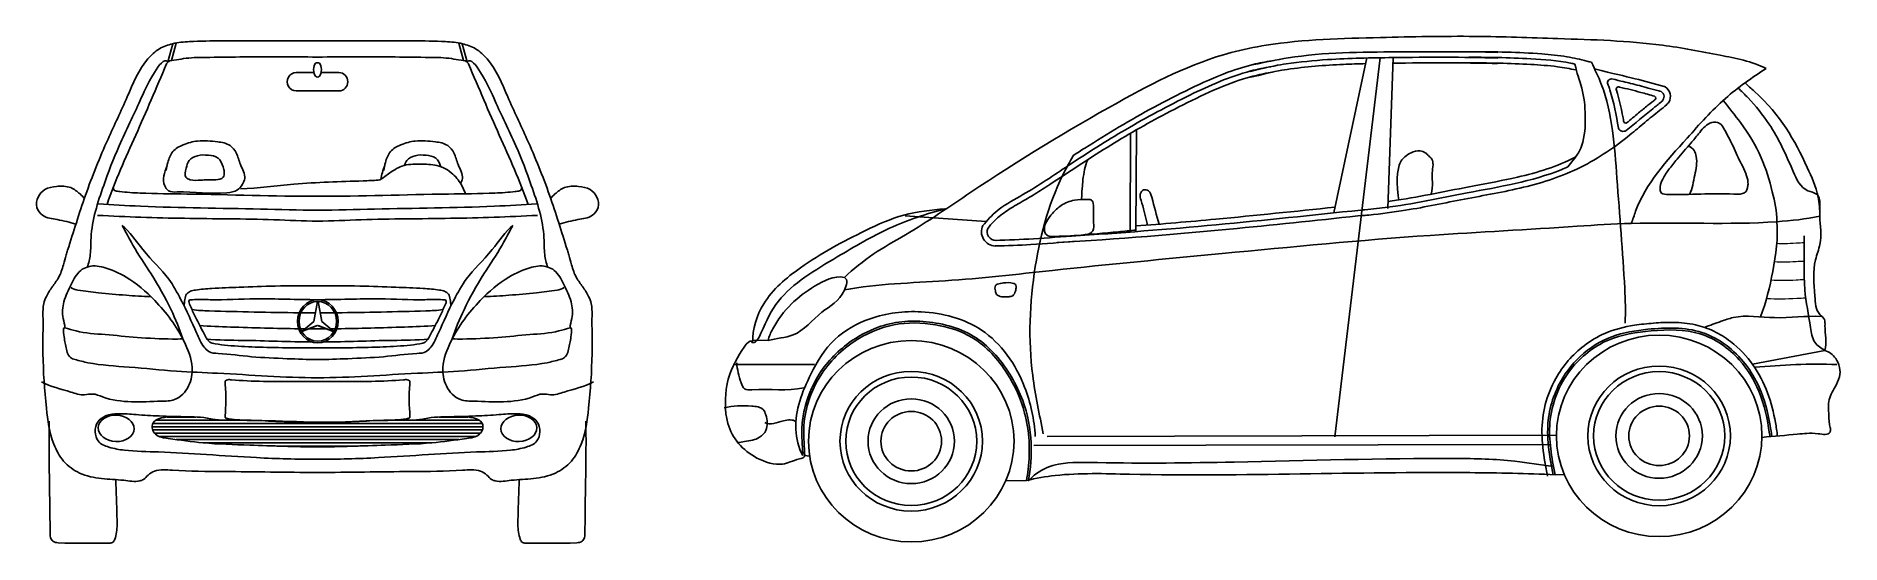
# Model space of a CAD drawing. Header units: millimetres. Extents: x 288.11 to 293.88, y 100.04 to 101.66.
import ezdxf

# ---------------------------------------------------------------- set-up
doc = ezdxf.new("R2010")
doc.units = ezdxf.units.MM

msp = doc.modelspace()

# ---------------------------------------------------------------- hatches: boundary and pattern name
at = {"linetype": 'Continuous'}
h = msp.add_hatch(dxfattribs=at)
h.set_pattern_fill('LINE', color=256, scale=0.003, style=0)
h.set_pattern_definition([(0, (-8.606586, -16.45647), (0, 0.010287), [])])
edge = h.paths.add_edge_path()
edge.add_spline(control_points=[(288.5405, 100.4472), (288.5303, 100.4439), (288.5031, 100.4434), (288.4828, 100.4264), (288.483, 100.4043), (288.4983, 100.3813), (288.5599, 100.3733), (288.6572, 100.3592), (288.8182, 100.3554), (288.9395, 100.3497), (289.0117, 100.3497)], knot_values=[0.020958, 0.020958, 0.020958, 0.020958, 0.051253, 0.077237, 0.090704, 0.108555, 0.150235, 0.259568, 0.40501, 0.616434, 0.616434, 0.616434, 0.616434], degree=3, periodic=0)
edge.add_spline(control_points=[(289.0117, 100.3497), (289.0839, 100.3497), (289.2052, 100.3554), (289.3662, 100.3592), (289.4634, 100.3733), (289.5251, 100.3813), (289.5404, 100.4043), (289.5406, 100.4264), (289.5203, 100.4434), (289.4931, 100.4439), (289.4829, 100.4472)], knot_values=[0.020958, 0.020958, 0.020958, 0.020958, 0.232382, 0.377824, 0.487157, 0.528837, 0.546688, 0.560155, 0.586139, 0.616434, 0.616434, 0.616434, 0.616434], degree=3, periodic=0)
edge.add_spline(control_points=[(289.4829, 100.4472), (289.4635, 100.4466), (289.4156, 100.4453), (289.3699, 100.4448), (289.3307, 100.4349), (289.1899, 100.4335)], knot_values=[0.19773, 0.19773, 0.19773, 0.19773, 0.253849, 0.337387, 0.349808, 0.349808, 0.349808, 0.349808], degree=3, periodic=0)
edge.add_spline(control_points=[(289.1899, 100.4335), (289.1305, 100.4306), (289.0117, 100.4249), (288.8929, 100.4335), (288.8334, 100.4335)], knot_values=[0, 0, 0, 0, 0.173961, 0.347923, 0.347923, 0.347923, 0.347923], degree=3, periodic=0)
edge.add_spline(control_points=[(288.8334, 100.4335), (288.6927, 100.4349), (288.6535, 100.4448), (288.6078, 100.4453), (288.5599, 100.4466), (288.5405, 100.4472)], knot_values=[0.19773, 0.19773, 0.19773, 0.19773, 0.210152, 0.29369, 0.349808, 0.349808, 0.349808, 0.349808], degree=3, periodic=0)

# ---------------------------------------------------------------- linework, layer by layer
for p, q in [((288.5334, 101.5788), (288.5492, 101.6371)), ((288.5453, 101.5833), (288.5605, 101.6394)), ((289.4781, 101.5833), (289.4629, 101.6394)), ((289.49, 101.5788), (289.4742, 101.6371)), ((292.3635, 101.5916), (292.2579, 101.0969)), ((292.4061, 101.5924), (292.2608, 100.3814)), ((292.4473, 101.5929), (292.4301, 101.1111)), ((288.9432, 101.5452), (289.0001, 101.5452)), ((289.0802, 101.5452), (289.0233, 101.5452)), ((288.9432, 101.4862), (289.0117, 101.4862)), ((289.0802, 101.4862), (289.0117, 101.4862)), ((291.6088, 101.3513), (291.6071, 101.0357)), ((291.6272, 101.3619), (291.6254, 101.0371)), ((290.8884, 101.0878), (291.1478, 101.0695)), ((292.1725, 101.0902), (292.1725, 101.0902)), ((289.0117, 100.8137), (288.9996, 100.7506)), ((289.0133, 100.8137), (289.0254, 100.7506)), ((288.9598, 100.7182), (289.0101, 100.7371)), ((288.9996, 100.7506), (288.9613, 100.7182)), ((288.9613, 100.7182), (289.0117, 100.7371)), ((289.062, 100.7182), (289.0117, 100.7371)), ((289.0636, 100.7182), (289.0133, 100.7371)), ((289.0254, 100.7506), (289.0636, 100.7182)), ((290.4513, 100.6895), (290.4015, 100.6905)), ((293.8265, 100.6578), (293.595, 100.6139)), ((290.5987, 100.6124), (290.3392, 100.6124)), ((291.3424, 100.3829), (292.9686, 100.387)), ((290.5677, 100.3224), (290.5834, 100.3204)), ((291.3001, 100.3539), (292.949, 100.3577)), ((292.9642, 100.2609), (292.9938, 100.2614)), ((291.2758, 100.2423), (291.2098, 100.2412))]:
    msp.add_line(p, q)
at = {"extrusion": (0, 0, -1)}
for centre, major_axis, ratio, start_param, end_param in [((289.0104, 101.5537), (-0.0005, 0.0231), 0.48173, 3.062511, 6.444106), ((288.3686, 100.4089), (-0.0575, 0.0022), 0.732383, 3.13629522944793, 9.419480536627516)]:
    msp.add_ellipse(centre, major_axis=major_axis, ratio=ratio, start_param=start_param, end_param=end_param, dxfattribs=at)
for centre, major_axis, ratio, start_param, end_param in [((289.013, 101.5537), (0.0005, 0.0231), 0.48173, 3.062511, 6.444106), ((288.9432, 101.5157), (0, 0.0295), 0.949074, 0, 3.141593), ((289.0802, 101.5157), (0, 0.0295), 0.949074, 3.141593, 6.283185), ((293.1453, 101.512), (-0.0133, 0), 0.98, -1.5374, 0.615969), ((293.1672, 101.492), (0.00748, 0), 0.98, 1.142913, 3.676631), ((293.2787, 101.4633), (-0.00748, 0), 0.98, 1.903165, 4.189119), ((293.2928, 101.4681), (-0.0197, 0), 0.98, 2.314211, 4.14655), ((293.2929, 101.4682), (0.0397, 0), 0.98, -0.493301, 0.95349), ((293.1826, 101.3745), (-0.0176, 0), 0.98, 0.420395, 2.130156), ((293.1902, 101.391), (-0.00748, 0), 0.98, -0.220606, 2.648993), ((291.1785, 101.0364), (-0.0462, 0), 0.98, -0.454485, 1.53805), ((291.1783, 101.0365), (0.0278, 0), 0.98, 2.731653, 4.735575), ((289.0125, 100.7506), (0, 0.0685), 0.949074, 4.712389, 10.995574), ((289.0125, 100.7506), (0, 0.0631), 0.949074, -1.570796, 4.712389), ((293.2968, 100.3849), (-0.3282, 0), 0.98, 3.141593, 9.424778), ((290.9081, 100.3677), (-0.3282, 0), 0.98, 3.141593, 9.424778), ((293.2968, 100.3849), (-0.1381, 0), 0.98, 3.141593, 9.424778), ((293.2968, 100.3849), (-0.0969, 0), 0.98, 3.141593, 9.424778), ((289.6548, 100.4089), (0.0575, 0.0022), 0.732383, 3.13629522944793, 9.419480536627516), ((290.9081, 100.3677), (-0.0969, 0), 0.98, 3.141593, 9.424778)]:
    msp.add_ellipse(centre, major_axis=major_axis, ratio=ratio, start_param=start_param, end_param=end_param)
for centre, major_axis in [((290.9081, 100.3677), (0.2276, 0)), ((290.9081, 100.3677), (0.2093, 0)), ((293.2968, 100.3849), (0.2276, 0)), ((293.2968, 100.3849), (0.2093, 0)), ((290.9081, 100.3677), (0.1381, 0))]:
    msp.add_ellipse(centre, major_axis=major_axis, ratio=0.98)
for points, knots in [([(289.0117, 101.646), (288.9098, 101.646), (288.7737, 101.6466), (288.6191, 101.6458), (288.5517, 101.6399), (288.5043, 101.6229), (288.4464, 101.5699), (288.4039, 101.463), (288.3351, 101.32), (288.2688, 101.1571), (288.2308, 101.0313), (288.207, 100.9575), (288.1995, 100.9275), (288.1878, 100.8913), (288.1641, 100.861), (288.1468, 100.8343), (288.1344, 100.8038), (288.1356, 100.7413), (288.133, 100.6306), (288.1421, 100.4926), (288.1584, 100.3739), (288.1978, 100.3004), (288.2532, 100.26), (288.3218, 100.2466), (288.3863, 100.2455), (288.4315, 100.2366), (288.459, 100.2455), (288.4706, 100.2616), (288.5009, 100.2792), (288.5853, 100.2711), (288.7563, 100.2716), (288.912, 100.2682), (289.0117, 100.2682)], [0, 0, 0, 0, 0.298131, 0.398536, 0.452313, 0.495555, 0.542572, 0.671726, 0.810019, 0.990753, 1.162154, 1.176923, 1.207248, 1.248531, 1.28151, 1.315325, 1.338386, 1.372214, 1.486341, 1.647656, 1.756395, 1.815566, 1.876643, 1.946802, 2.016064, 2.066728, 2.078132, 2.097685, 2.120711, 2.176435, 2.33684, 2.628743, 2.628743, 2.628743, 2.628743]), ([(289.0117, 101.646), (289.1136, 101.646), (289.2497, 101.6466), (289.4043, 101.6458), (289.4717, 101.6399), (289.5191, 101.6229), (289.577, 101.5699), (289.6195, 101.463), (289.6883, 101.32), (289.7546, 101.1571), (289.7926, 101.0313), (289.8164, 100.9575), (289.8239, 100.9275), (289.8356, 100.8913), (289.8592, 100.861), (289.8766, 100.8343), (289.889, 100.8038), (289.8878, 100.7413), (289.8904, 100.6306), (289.8813, 100.4926), (289.865, 100.3739), (289.8256, 100.3004), (289.7702, 100.26), (289.7016, 100.2466), (289.6371, 100.2455), (289.5919, 100.2366), (289.5644, 100.2455), (289.5528, 100.2616), (289.5225, 100.2792), (289.4381, 100.2711), (289.267, 100.2716), (289.1114, 100.2682), (289.0117, 100.2682)], [0, 0, 0, 0, 0.298131, 0.398536, 0.452313, 0.495555, 0.542572, 0.671726, 0.810019, 0.990753, 1.162154, 1.176923, 1.207248, 1.248531, 1.28151, 1.315325, 1.338386, 1.372214, 1.486341, 1.647656, 1.756395, 1.815566, 1.876643, 1.946802, 2.016064, 2.066728, 2.078132, 2.097685, 2.120711, 2.176435, 2.33684, 2.628743, 2.628743, 2.628743, 2.628743]), ([(290.6948, 100.8908), (290.7233, 100.9179), (290.7852, 100.9684), (290.9285, 101.0464), (291.1806, 101.2213), (291.5186, 101.4285), (291.8369, 101.5924), (292.1237, 101.6504), (292.3858, 101.6566), (292.6965, 101.6634), (292.9967, 101.6522), (293.2598, 101.6452), (293.4797, 101.6028), (293.5929, 101.5808), (293.6384, 101.558)], [0, 0, 0, 0, 0.119131, 0.239757, 0.490836, 1.044473, 1.440031, 1.55491, 1.920169, 2.223245, 2.48758, 2.822001, 3.008836, 3.16219, 3.16219, 3.16219, 3.16219]), ([(288.5335, 101.5786), (288.5224, 101.5929), (288.471, 101.5183), (288.4424, 101.4451), (288.3776, 101.3165), (288.3241, 101.175), (288.2857, 101.0572), (288.2883, 100.9675), (288.281, 100.9363), (288.2761, 100.9232)], [0, 0, 0, 0, 0.0514328, 0.1478606, 0.2949049, 0.4217769, 0.5819123, 0.6306351, 0.6697887, 0.6697887, 0.6697887, 0.6697887]), ([(289.0117, 101.5947), (288.929, 101.5947), (288.8091, 101.5958), (288.6676, 101.5934), (288.5952, 101.5928), (288.5567, 101.5843), (288.5337, 101.5822), (288.4967, 101.4966), (288.4343, 101.3476), (288.3646, 101.1999), (288.3394, 101.1242)], [0, 0, 0, 0, 0.2421333, 0.3490736, 0.4180781, 0.4481582, 0.4711032, 0.4737579, 0.7059202, 0.9287718, 0.9287718, 0.9287718, 0.9287718]), ([(289.0117, 101.5947), (289.0944, 101.5947), (289.2143, 101.5958), (289.3558, 101.5934), (289.4282, 101.5928), (289.4666, 101.5843), (289.4897, 101.5822), (289.5267, 101.4966), (289.5891, 101.3476), (289.6588, 101.1999), (289.684, 101.1242)], [0, 0, 0, 0, 0.2421333, 0.3490736, 0.4180781, 0.4481582, 0.4711032, 0.4737579, 0.7059202, 0.9287718, 0.9287718, 0.9287718, 0.9287718]), ([(289.4899, 101.5786), (289.501, 101.5929), (289.5524, 101.5183), (289.581, 101.4451), (289.6458, 101.3165), (289.6992, 101.175), (289.7376, 101.0572), (289.7351, 100.9675), (289.7424, 100.9363), (289.7473, 100.9232)], [0, 0, 0, 0, 0.0514328, 0.1478606, 0.2949049, 0.4217769, 0.5819123, 0.6306351, 0.6697887, 0.6697887, 0.6697887, 0.6697887]), ([(291.4257, 101.28), (291.438, 101.2881), (291.4503, 101.296), (291.4986, 101.327), (291.535, 101.3495), (291.6454, 101.415), (291.7208, 101.4555), (291.8377, 101.5122), (291.8779, 101.5305), (291.9481, 101.5563), (291.9774, 101.5654), (292.0272, 101.577), (292.0473, 101.5807), (292.0675, 101.5837)], [6.651609, 6.651609, 6.651609, 6.651609, 7.373477, 7.373477, 9.479841, 9.479841, 13.692567, 13.692567, 15.829345, 15.829345, 17.302195, 17.302195, 18.281355, 18.281355, 18.281355, 18.281355]), ([(291.9909, 101.5486), (292.0614, 101.5658), (292.0832, 101.5695), (292.1491, 101.5791), (292.1934, 101.5834), (292.3071, 101.5909), (292.3768, 101.5921), (292.5585, 101.5942), (292.6701, 101.5948), (292.7814, 101.5915)], [0, 0, 0, 0, 1.107013, 1.107013, 3.32104, 3.32104, 6.759043, 6.759043, 12.26144, 12.26144, 12.26144, 12.26144]), ([(291.9917, 101.5299), (292.065, 101.5482), (292.0867, 101.5519), (292.1678, 101.5636), (292.2279, 101.5684), (292.3122, 101.5722), (292.3359, 101.573), (292.3597, 101.5736)], [0, 0, 0, 0, 1.120144, 1.120144, 4.144161, 4.144161, 5.322462, 5.322462, 5.322462, 5.322462]), ([(292.0019, 101.5703), (292.0384, 101.5779), (292.1892, 101.6104), (292.4521, 101.6104), (292.6752, 101.6126), (292.782, 101.6094)], [0, 0, 0, 0, 0.1118983, 0.4624155, 0.7828087, 0.7828087, 0.7828087, 0.7828087]), ([(292.4467, 101.575), (292.4528, 101.5751), (292.4589, 101.5751), (292.5241, 101.5758), (292.5831, 101.5762), (292.6884, 101.5756), (292.7347, 101.575), (292.7809, 101.5736)], [6.755386, 6.755386, 6.755386, 6.755386, 7.056185, 7.056185, 9.968209, 9.968209, 12.26144, 12.26144, 12.26144, 12.26144]), ([(292.668, 101.6114), (292.6762, 101.6115), (292.6845, 101.6116), (292.732, 101.6118), (292.7713, 101.6113), (292.8476, 101.609), (292.8845, 101.6074), (292.9486, 101.6027), (292.9756, 101.5999), (293.024, 101.5918), (293.0453, 101.5869), (293.0708, 101.5804), (293.0756, 101.5792), (293.0803, 101.578)], [28.099253, 28.099253, 28.099253, 28.099253, 28.501755, 28.501755, 30.425039, 30.425039, 32.232632, 32.232632, 33.536355, 33.536355, 34.582261, 34.582261, 34.822256, 34.822256, 34.822256, 34.822256]), ([(292.6756, 101.5936), (292.7461, 101.5942), (292.8591, 101.5921), (292.9771, 101.5828), (293.0233, 101.5733), (293.028, 101.5723)], [29.068197, 29.068197, 29.068197, 29.068197, 32.534609, 34.629474, 34.863585, 34.863585, 34.863585, 34.863585]), ([(292.6756, 101.5756), (292.7126, 101.576), (292.7495, 101.5758), (292.82, 101.5742), (292.8535, 101.5729), (292.9158, 101.5694), (292.9442, 101.5673), (292.992, 101.5611), (293.0114, 101.5577), (293.0314, 101.5531), (293.0319, 101.553), (293.0324, 101.5529)], [28.217632, 28.217632, 28.217632, 28.217632, 30.044339, 30.044339, 31.703467, 31.703467, 33.12476, 33.12476, 34.135144, 34.135144, 34.16036, 34.16036, 34.16036, 34.16036]), ([(293.028, 101.5723), (293.0344, 101.5402), (293.0536, 101.4954), (293.0628, 101.4165), (293.0605, 101.3443), (293.0442, 101.2958), (293.0305, 101.2753), (293.0055, 101.2437)], [0.115997, 0.115997, 0.115997, 0.115997, 1.006469, 2.496721, 4.102121, 4.543577, 5.089283, 5.089283, 5.089283, 5.089283]), ([(293.0803, 101.578), (293.0917, 101.5549), (293.1471, 101.4394), (293.1615, 101.1892), (293.1842, 100.9366), (293.1902, 100.7819), (293.188, 100.7453)], [0.003956, 0.003956, 0.003956, 0.003956, 0.0822629, 0.3928499, 0.7529549, 0.8652336, 0.8652336, 0.8652336, 0.8652336]), ([(291.137, 101.0563), (291.1386, 101.0584), (291.1539, 101.0775), (291.1926, 101.1162), (291.2909, 101.1675), (291.4217, 101.2573), (291.5967, 101.3683), (291.7892, 101.4715), (291.9451, 101.5414), (292.0348, 101.5602), (292.0562, 101.5638)], [1.454341, 1.454341, 1.454341, 1.454341, 1.583676, 2.671543, 4.147363, 7.021095, 10.53676, 14.387268, 17.832138, 18.89709, 18.89709, 18.89709, 18.89709]), ([(291.1525, 101.0468), (291.1592, 101.0555), (291.1644, 101.0618), (291.1818, 101.0802), (291.1952, 101.0912), (291.2242, 101.1112), (291.2399, 101.1202), (291.2718, 101.1385), (291.288, 101.1479), (291.3194, 101.1672), (291.3349, 101.1771), (291.381, 101.2071), (291.4112, 101.2275), (291.4721, 101.2673), (291.5027, 101.2869), (291.5953, 101.3443), (291.658, 101.3804), (291.7584, 101.4333), (291.795, 101.4518), (291.8689, 101.4868), (291.9062, 101.5031), (291.9732, 101.5267), (292.0026, 101.535), (292.0426, 101.5432), (292.0525, 101.545), (292.0624, 101.5466)], [0.670087, 0.670087, 0.670087, 0.670087, 1.117002, 1.117002, 2.036133, 2.036133, 2.955263, 2.955263, 3.857856, 3.857856, 4.76045, 4.76045, 6.565636, 6.565636, 8.370823, 8.370823, 11.981196, 11.981196, 14.010678, 14.010678, 16.04016, 16.04016, 17.595319, 17.595319, 18.102343, 18.102343, 18.102343, 18.102343]), ([(293.0907, 101.5567), (293.1508, 101.5415), (293.2175, 101.5275), (293.2817, 101.5083), (293.3149, 101.5001), (293.3158, 101.4999)], [36.3563, 36.3563, 36.3563, 36.3563, 38.108044, 39.690555, 39.735886, 39.735886, 39.735886, 39.735886]), ([(293.1448, 101.525), (293.1763, 101.5175), (293.191, 101.5141), (293.2244, 101.5059), (293.2429, 101.5008), (293.273, 101.4925), (293.2841, 101.4895), (293.2974, 101.486), (293.2993, 101.4855), (293.3034, 101.4844)], [36.340066, 36.340066, 36.340066, 36.340066, 37.089207, 37.089207, 38.06723, 38.06723, 38.631975, 38.631975, 38.722148, 38.722148, 38.722148, 38.722148]), ([(293.6384, 101.558), (293.5934, 101.5285), (293.4995, 101.4639), (293.363, 101.3084), (293.2443, 101.1804), (293.213, 101.076), (293.2073, 101.0634)], [0, 0, 0, 0, 0.1623224, 0.3408762, 0.6298923, 0.6720827, 0.6720827, 0.6720827, 0.6720827]), ([(293.1344, 101.5045), (293.1361, 101.4998), (293.1377, 101.4951), (293.1522, 101.4501), (293.1606, 101.4089), (293.1666, 101.3675)], [1.389297, 1.389297, 1.389297, 1.389297, 1.630469, 1.630469, 3.687151, 3.687151, 3.687151, 3.687151]), ([(293.1703, 101.4987), (293.1933, 101.4933), (293.2156, 101.4878), (293.2525, 101.4778), (293.2673, 101.4737), (293.2825, 101.4696)], [36.570131, 36.570131, 36.570131, 36.570131, 37.750079, 37.750079, 38.49828, 38.49828, 38.49828, 38.49828]), ([(293.2852, 101.4597), (293.2777, 101.4534), (293.2694, 101.4472), (293.2509, 101.4326), (293.2409, 101.4244), (293.2181, 101.4054), (293.2053, 101.3946), (293.1926, 101.384)], [40.107976, 40.107976, 40.107976, 40.107976, 40.622102, 40.622102, 41.257435, 41.257435, 42.08511, 42.08511, 42.08511, 42.08511]), ([(293.6727, 101.0705), (293.6727, 101.102), (293.6579, 101.1709), (293.6257, 101.2796), (293.5666, 101.3759), (293.5196, 101.4324), (293.5015, 101.4563)], [0, 0, 0, 0, 0.0965938, 0.2133158, 0.3454664, 0.4366045, 0.4366045, 0.4366045, 0.4366045]), ([(293.8098, 101.0864), (293.8088, 101.1102), (293.8194, 101.1579), (293.7514, 101.1682), (293.711, 101.2623), (293.6646, 101.3654), (293.5958, 101.4501), (293.5598, 101.4854), (293.5492, 101.4957)], [0, 0, 0, 0, 1.195453, 1.673346, 2.962423, 5.804741, 7.5733, 8.309348, 8.309348, 8.309348, 8.309348]), ([(293.8098, 101.0864), (293.8098, 101.107), (293.8064, 101.1612), (293.743, 101.3045), (293.6823, 101.4152), (293.5806, 101.5031), (293.5712, 101.5121)], [0, 0, 0, 0, 1.038226, 2.702447, 7.638922, 8.189551, 8.189551, 8.189551, 8.189551]), ([(293.3278, 101.4498), (293.3256, 101.4475), (293.3234, 101.4452), (293.3135, 101.4359), (293.3056, 101.4296), (293.2897, 101.4171), (293.2819, 101.4111), (293.2662, 101.3984), (293.2585, 101.392), (293.2351, 101.3725), (293.2195, 101.3592), (293.1796, 101.3267), (293.1545, 101.3077), (293.1021, 101.2731), (293.0748, 101.2573), (293.0175, 101.2286), (292.9874, 101.216), (292.9262, 101.1949), (292.8951, 101.1862), (292.8011, 101.1636), (292.7376, 101.153), (292.6126, 101.1288), (292.5502, 101.1157), (292.4482, 101.099), (292.409, 101.0939), (292.3616, 101.0894), (292.3536, 101.0887), (292.3456, 101.088)], [39.715567, 39.715567, 39.715567, 39.715567, 39.857469, 39.857469, 40.330798, 40.330798, 40.836999, 40.836999, 41.343199, 41.343199, 42.3556, 42.3556, 43.869372, 43.869372, 45.383144, 45.383144, 46.947845, 46.947845, 48.512545, 48.512545, 51.641947, 51.641947, 54.771348, 54.771348, 56.697578, 56.697578, 57.091969, 57.091969, 57.091969, 57.091969]), ([(293.3062, 101.4539), (293.3055, 101.4533), (293.296, 101.4447), (293.2563, 101.4148), (293.2197, 101.3827), (293.1912, 101.3595)], [40.75536, 40.75536, 40.75536, 40.75536, 40.801639, 41.390252, 43.215828, 43.215828, 43.215828, 43.215828]), ([(293.3254, 101.1559), (293.3185, 101.1563), (293.3002, 101.1548), (293.2989, 101.1836), (293.3088, 101.2078), (293.3281, 101.2375), (293.3594, 101.2744), (293.3915, 101.3126), (293.4252, 101.3514), (293.4482, 101.383), (293.4802, 101.3889), (293.4977, 101.3778), (293.5082, 101.3571), (293.5279, 101.323), (293.5478, 101.2726), (293.5742, 101.2281), (293.5821, 101.1935), (293.579, 101.1768), (293.5757, 101.1641), (293.5582, 101.1554), (293.4737, 101.1609), (293.3947, 101.1542), (293.3245, 101.1559)], [0, 0, 0, 0, 0.0209088, 0.0428449, 0.0691629, 0.1049295, 0.1482658, 0.2169167, 0.2554985, 0.3057256, 0.330057, 0.3437248, 0.3650745, 0.399504, 0.4643834, 0.5292628, 0.5573593, 0.5691283, 0.5815924, 0.5952603, 0.6230834, 0.8335657, 0.8335657, 0.8335657, 0.8335657]), ([(288.5286, 101.2327), (288.5297, 101.2411), (288.5339, 101.2618), (288.5466, 101.2965), (288.5851, 101.3175), (288.6341, 101.3301), (288.6846, 101.3253), (288.7312, 101.3182), (288.7563, 101.2868), (288.7633, 101.2489), (288.7855, 101.2151), (288.7716, 101.1865), (288.7547, 101.1651), (288.6783, 101.1545), (288.6109, 101.167), (288.5367, 101.1625), (288.5125, 101.1965), (288.523, 101.2259), (288.5311, 101.2483)], [0, 0, 0, 0, 0.0233727, 0.0594516, 0.0978853, 0.1437653, 0.2064672, 0.2465183, 0.2755211, 0.3128598, 0.3558795, 0.3742171, 0.3972242, 0.430831, 0.5862871, 0.6130405, 0.6318507, 0.6924695, 0.6924695, 0.6924695, 0.6924695]), ([(288.5924, 101.2399), (288.5942, 101.2483), (288.5993, 101.2686), (288.6301, 101.2824), (288.6617, 101.2821), (288.697, 101.2767), (288.7094, 101.2487), (288.715, 101.2279), (288.712, 101.2049), (288.6766, 101.2015), (288.6437, 101.2028), (288.6115, 101.199), (288.5848, 101.2113), (288.5894, 101.2287), (288.5924, 101.2399)], [0, 0, 0, 0, 0.0239594, 0.0541489, 0.0877965, 0.1192823, 0.1496462, 0.1650884, 0.1811494, 0.2051562, 0.252164, 0.2847196, 0.2998132, 0.326906, 0.326906, 0.326906, 0.326906]), ([(289.2238, 101.2327), (289.2249, 101.2411), (289.229, 101.2618), (289.2417, 101.2965), (289.2802, 101.3175), (289.3293, 101.3301), (289.3798, 101.3253), (289.4264, 101.3182), (289.4514, 101.2868), (289.4585, 101.2489), (289.4801, 101.216), (289.4714, 101.1962), (289.4686, 101.1912)], [0, 0, 0, 0, 0.0233727, 0.0594516, 0.0978853, 0.1437653, 0.2064672, 0.2465183, 0.2755211, 0.3128598, 0.3558795, 0.3714626, 0.3714626, 0.3714626, 0.3714626]), ([(289.2898, 101.249), (289.2914, 101.2544), (289.2975, 101.2699), (289.3253, 101.2824), (289.3569, 101.2821), (289.392, 101.2767), (289.4019, 101.2548), (289.4053, 101.2445)], [0.0085484, 0.0085484, 0.0085484, 0.0085484, 0.0239594, 0.0541489, 0.0877965, 0.1192823, 0.1489581, 0.1489581, 0.1489581, 0.1489581]), ([(292.4649, 101.1381), (292.4611, 101.1777), (292.4585, 101.2041), (292.463, 101.237), (292.4709, 101.2632), (292.4861, 101.2777), (292.5051, 101.2913), (292.5294, 101.2971), (292.5495, 101.2908), (292.56, 101.2792), (292.573, 101.2689), (292.5759, 101.2478), (292.57, 101.2243), (292.5741, 101.1926), (292.5718, 101.1697), (292.5691, 101.1566)], [0.223638, 0.223638, 0.223638, 0.223638, 0.825467, 1.548655, 1.891688, 2.161841, 2.568528, 3.050928, 3.32633, 3.553355, 3.823508, 4.119871, 4.549682, 5.038332, 5.702038, 5.702038, 5.702038, 5.702038]), ([(293.3905, 101.3112), (293.3975, 101.3072), (293.4102, 101.2982), (293.4202, 101.2636), (293.4103, 101.2181), (293.4029, 101.1743), (293.3938, 101.1561)], [0.058184, 0.058184, 0.058184, 0.058184, 0.450682, 0.786475, 1.787875, 2.81012, 2.81012, 2.81012, 2.81012]), ([(289.2055, 101.2012), (289.2134, 101.2017), (289.2306, 101.217), (289.2543, 101.2329), (289.2906, 101.2532), (289.3378, 101.2515), (289.3948, 101.2532), (289.4443, 101.2255), (289.4718, 101.1892), (289.4813, 101.1658), (289.4841, 101.1578)], [0, 0, 0, 0, 0.0232157, 0.0604085, 0.0850383, 0.1412557, 0.1946739, 0.2506829, 0.2974078, 0.3211584, 0.3211584, 0.3211584, 0.3211584]), ([(291.4257, 101.28), (291.4177, 101.2655), (291.3551, 101.1566), (291.2903, 100.9195), (291.2787, 100.6289), (291.3175, 100.4532), (291.3297, 100.3912)], [0.503346, 0.503346, 0.503346, 0.503346, 1.333929, 6.773343, 12.598909, 15.76788, 15.76788, 15.76788, 15.76788]), ([(291.4708, 101.2658), (291.463, 101.2458), (291.457, 101.2129), (291.4542, 101.1799), (291.4515, 101.1395)], [0, 0, 0, 0, 1.071652, 1.659521, 1.659521, 1.659521, 1.659521]), ([(293.0055, 101.2437), (292.9989, 101.2408), (292.8971, 101.198), (292.6975, 101.1663), (292.4854, 101.1197), (292.3724, 101.1083), (292.3477, 101.1062)], [46.827389, 46.827389, 46.827389, 46.827389, 47.178099, 52.283689, 56.657804, 57.877957, 57.877957, 57.877957, 57.877957]), ([(293.0288, 101.2745), (292.9997, 101.26), (292.9697, 101.2476), (292.9079, 101.2269), (292.8762, 101.2184), (292.7985, 101.2004), (292.7521, 101.1919), (292.6639, 101.1754), (292.6223, 101.167), (292.54, 101.1509), (292.499, 101.1433), (292.4489, 101.1357), (292.4399, 101.1344), (292.4308, 101.1332)], [45.404805, 45.404805, 45.404805, 45.404805, 47.051303, 47.051303, 48.702616, 48.702616, 51.021512, 51.021512, 53.090962, 53.090962, 55.160411, 55.160411, 55.615115, 55.615115, 55.615115, 55.615115]), ([(288.2676, 101.1422), (288.2634, 101.1478), (288.2497, 101.1611), (288.2216, 101.1831), (288.1802, 101.1826), (288.1413, 101.176), (288.1163, 101.1491), (288.1112, 101.1138), (288.1366, 101.0807), (288.1854, 101.0764), (288.2205, 101.0668), (288.24, 101.0608)], [0, 0, 0, 0, 0.0197811, 0.0543863, 0.0988397, 0.1361741, 0.1666812, 0.1971733, 0.2263103, 0.2735636, 0.3332513, 0.3332513, 0.3332513, 0.3332513]), ([(289.0117, 101.1499), (288.8724, 101.1499), (288.6831, 101.157), (288.4733, 101.1582), (288.3966, 101.1627), (288.3693, 101.1662), (288.3612, 101.1694), (288.36, 101.1742), (288.3593, 101.1772), (288.359, 101.1784)], [0, 0, 0, 0, 0.407731, 0.5529764, 0.6163873, 0.630156, 0.6350834, 0.639812, 0.6432292, 0.6432292, 0.6432292, 0.6432292]), ([(288.7657, 101.1734), (288.8226, 101.1762), (288.9525, 101.194), (289.0996, 101.1966), (289.1894, 101.2006), (289.2055, 101.2012)], [0, 0, 0, 0, 0.1667231, 0.3828087, 0.429924, 0.429924, 0.429924, 0.429924]), ([(289.0117, 101.1499), (289.151, 101.1499), (289.3403, 101.157), (289.5501, 101.1582), (289.6268, 101.1627), (289.6541, 101.1662), (289.6622, 101.1694), (289.6634, 101.1742), (289.6641, 101.1772), (289.6644, 101.1784)], [0, 0, 0, 0, 0.407731, 0.5529764, 0.6163873, 0.630156, 0.6350834, 0.639812, 0.6432292, 0.6432292, 0.6432292, 0.6432292]), ([(289.7558, 101.1422), (289.76, 101.1478), (289.7737, 101.1611), (289.8018, 101.1831), (289.8432, 101.1826), (289.8821, 101.176), (289.9071, 101.1491), (289.9122, 101.1138), (289.8867, 101.0807), (289.838, 101.0764), (289.8029, 101.0668), (289.7834, 101.0608)], [0, 0, 0, 0, 0.0197811, 0.0543863, 0.0988397, 0.1361741, 0.1666812, 0.1971733, 0.2263103, 0.2735636, 0.3332513, 0.3332513, 0.3332513, 0.3332513]), ([(291.663, 101.058), (291.6622, 101.0611), (291.6553, 101.0871), (291.6479, 101.1197), (291.6361, 101.1558), (291.6484, 101.1733), (291.6708, 101.1685), (291.6818, 101.1253), (291.6917, 101.0889), (291.6997, 101.061)], [2.072241, 2.072241, 2.072241, 2.072241, 2.233274, 3.432423, 3.779015, 4.054387, 4.316136, 4.700718, 6.112853, 6.112853, 6.112853, 6.112853]), ([(288.3109, 101.1261), (288.356, 101.123), (288.5288, 101.1129), (288.7626, 101.1117), (288.951, 101.1057), (289.0117, 101.1057)], [0, 0, 0, 0, 0.1324732, 0.5063996, 0.6840555, 0.6840555, 0.6840555, 0.6840555]), ([(289.7125, 101.1261), (289.6674, 101.123), (289.4946, 101.1129), (289.2608, 101.1117), (289.0724, 101.1057), (289.0117, 101.1057)], [0, 0, 0, 0, 0.1324732, 0.5063996, 0.6840555, 0.6840555, 0.6840555, 0.6840555]), ([(290.4015, 100.6825), (290.4006, 100.7256), (290.4313, 100.8249), (290.5719, 100.9419), (290.728, 101.0262), (290.8829, 101.0967), (290.9716, 101.1058), (291.0163, 101.1103)], [0, 0, 0, 0, 0.1317813, 0.2969602, 0.5382757, 0.669929, 0.8038205, 0.8038205, 0.8038205, 0.8038205]), ([(290.4015, 100.6825), (290.415, 100.6828), (290.4411, 100.7435), (290.4916, 100.8503), (290.6617, 100.95), (290.834, 101.0534), (290.956, 101.0934), (291.0163, 101.1103)], [0, 0, 0, 0, 0.0403329, 0.1588723, 0.3954719, 0.5876315, 0.7758481, 0.7758481, 0.7758481, 0.7758481]), ([(291.4702, 101.1399), (291.4565, 101.1398), (291.4274, 101.1394), (291.3868, 101.1243), (291.3539, 101.0904), (291.3262, 101.0553), (291.3407, 101.0203), (291.3947, 101.023), (291.436, 101.0235), (291.4791, 101.0296), (291.4921, 101.0436), (291.4888, 101.0791), (291.4918, 101.1084), (291.4878, 101.1356), (291.4819, 101.1387), (291.4764, 101.1404), (291.4725, 101.1394), (291.4702, 101.1395)], [0, 0, 0, 0, 0.041244, 0.0870817, 0.1241985, 0.1876764, 0.2011875, 0.2287039, 0.3257587, 0.3424664, 0.3538467, 0.3800469, 0.4435288, 0.451968, 0.4573222, 0.4623176, 0.469083, 0.469083, 0.469083, 0.469083]), ([(292.2618, 101.1153), (292.1347, 101.102), (292.0078, 101.0887), (291.7958, 101.0689), (291.7107, 101.0616), (291.6255, 101.0551)], [1.31726, 1.31726, 1.31726, 1.31726, 7.606056, 7.606056, 11.817984, 11.817984, 11.817984, 11.817984]), ([(288.3094, 101.0889), (288.4017, 101.0843), (288.5893, 101.0777), (288.8236, 101.0784), (288.9652, 101.0707), (289.0117, 101.0707)], [0, 0, 0, 0, 0.2704439, 0.5494104, 0.6853971, 0.6853971, 0.6853971, 0.6853971]), ([(288.3879, 101.0569), (288.4108, 101.0376), (288.4658, 100.958), (288.5294, 100.9036), (288.5834, 100.8076), (288.6163, 100.7337), (288.6421, 100.6759), (288.6662, 100.6495), (288.7215, 100.647), (288.8027, 100.6358), (288.9094, 100.6316), (288.9795, 100.6287), (289.0117, 100.6287)], [0.0651502, 0.0651502, 0.0651502, 0.0651502, 0.1452859, 0.2646275, 0.3361116, 0.4460134, 0.493873, 0.5132055, 0.5434957, 0.6472992, 0.7591432, 0.8532805, 0.8532805, 0.8532805, 0.8532805]), ([(288.3879, 101.0569), (288.399, 101.0359), (288.4269, 100.9822), (288.4856, 100.897), (288.5414, 100.798), (288.5711, 100.7264), (288.5815, 100.6944)], [0, 0, 0, 0, 0.0670035, 0.169745, 0.2921235, 0.3860681, 0.3860681, 0.3860681, 0.3860681]), ([(289.714, 101.0889), (289.6217, 101.0843), (289.434, 101.0777), (289.1998, 101.0784), (289.0582, 101.0707), (289.0117, 101.0707)], [0, 0, 0, 0, 0.2704439, 0.5494104, 0.6853971, 0.6853971, 0.6853971, 0.6853971]), ([(289.6355, 101.0569), (289.6126, 101.0376), (289.5576, 100.958), (289.494, 100.9036), (289.44, 100.8076), (289.4071, 100.7337), (289.3813, 100.6759), (289.3572, 100.6495), (289.3019, 100.647), (289.2207, 100.6358), (289.114, 100.6316), (289.0439, 100.6287), (289.0117, 100.6287)], [0.0651502, 0.0651502, 0.0651502, 0.0651502, 0.1452859, 0.2646275, 0.3361116, 0.4460134, 0.493873, 0.5132055, 0.5434957, 0.6472992, 0.7591432, 0.8532805, 0.8532805, 0.8532805, 0.8532805]), ([(289.6355, 101.0569), (289.6244, 101.0359), (289.5965, 100.9822), (289.5377, 100.897), (289.482, 100.798), (289.4523, 100.7264), (289.4419, 100.6944)], [0, 0, 0, 0, 0.0670035, 0.169745, 0.2921235, 0.3860681, 0.3860681, 0.3860681, 0.3860681]), ([(290.6949, 100.8511), (290.8007, 100.8709), (291.0245, 100.8752), (291.4254, 100.9219), (291.9417, 100.9707), (292.4998, 101.025), (292.9359, 101.0462), (293.1498, 101.0623), (293.2073, 101.0634)], [0, 0, 0, 0, 0.322968, 0.667401, 1.211841, 1.87885, 2.349501, 2.521936, 2.521936, 2.521936, 2.521936]), ([(292.3436, 101.1058), (292.1897, 101.0898), (292.036, 101.0733), (291.7282, 101.0446), (291.5742, 101.0324), (291.4044, 101.0219), (291.3889, 101.021), (291.3734, 101.0201)], [0, 0, 0, 0, 7.612741, 7.612741, 15.225482, 15.225482, 15.992667, 15.992667, 15.992667, 15.992667]), ([(292.3604, 101.0898), (292.2231, 101.0756), (291.8951, 101.0398), (291.5661, 101.0133), (291.3744, 101.0022)], [0, 0, 0, 0, 0.414129, 0.9900795, 0.9900795, 0.9900795, 0.9900795]), ([(293.2073, 101.0634), (293.3623, 101.0677), (293.5639, 101.0551), (293.7647, 101.0769), (293.8098, 101.0864)], [0, 0, 0, 0, 0.4654365, 0.6037119, 0.6037119, 0.6037119, 0.6037119]), ([(293.6727, 101.0705), (293.6774, 101.017), (293.6628, 100.9136), (293.6387, 100.8114), (293.6205, 100.7651)], [0, 0, 0, 0, 2.694781, 5.189047, 5.189047, 5.189047, 5.189047]), ([(293.8098, 101.0864), (293.8113, 101.0564), (293.8189, 101.0083), (293.785, 100.9269), (293.7943, 100.852), (293.7964, 100.78), (293.8277, 100.7583), (293.8243, 100.7156), (293.8333, 100.6833), (293.8265, 100.6578)], [0, 0, 0, 0, 0.0917005, 0.1438126, 0.2622509, 0.3245734, 0.345919, 0.3660907, 0.4467861, 0.4467861, 0.4467861, 0.4467861]), ([(291.432, 101.0061), (291.3849, 101.0022), (291.3378, 100.9988), (291.2524, 100.9937), (291.2141, 100.9919), (291.1757, 100.9913)], [72.135177, 72.135177, 72.135177, 72.135177, 74.455021, 74.455021, 76.32644, 76.32644, 76.32644, 76.32644]), ([(291.6255, 101.0422), (291.6068, 101.0403), (291.4981, 101.0293), (291.3485, 101.0165), (291.217, 101.0099), (291.1761, 101.0092)], [69.770525, 69.770525, 69.770525, 69.770525, 70.691484, 75.148613, 77.161943, 77.161943, 77.161943, 77.161943]), ([(293.7601, 101.024), (293.7613, 100.9663), (293.754, 100.8666), (293.7772, 100.7566), (293.7869, 100.6826), (293.8144, 100.6646), (293.8265, 100.6578)], [0, 0, 0, 0, 0.1766396, 0.3004032, 0.3505857, 0.392296, 0.392296, 0.392296, 0.392296]), ([(288.2761, 100.9232), (288.2917, 100.9304), (288.3384, 100.9235), (288.4125, 100.8892), (288.5052, 100.8109), (288.5782, 100.7125), (288.6168, 100.6132), (288.6057, 100.5404), (288.5626, 100.4957), (288.4628, 100.4959), (288.3741, 100.4862), (288.2958, 100.5219), (288.2611, 100.5122), (288.2063, 100.5319), (288.1596, 100.5419), (288.13, 100.557)], [0, 0, 0, 0, 0.049925, 0.127005, 0.239611, 0.39136, 0.472445, 0.528082, 0.587758, 0.629613, 0.813053, 0.845042, 0.870106, 0.913679, 1.009858, 1.009858, 1.009858, 1.009858]), ([(288.2761, 100.9232), (288.2686, 100.9222), (288.2451, 100.9093), (288.2242, 100.8666), (288.199, 100.8169), (288.1948, 100.767), (288.2052, 100.74), (288.2043, 100.7301)], [0, 0, 0, 0, 0.0221461, 0.0732164, 0.129024, 0.1789321, 0.2066426, 0.2066426, 0.2066426, 0.2066426]), ([(289.7473, 100.9232), (289.7316, 100.9304), (289.685, 100.9235), (289.6108, 100.8892), (289.5182, 100.8109), (289.4452, 100.7125), (289.4066, 100.6132), (289.4177, 100.5404), (289.4608, 100.4957), (289.5606, 100.4959), (289.6493, 100.4862), (289.7276, 100.5219), (289.7622, 100.5122), (289.8171, 100.5319), (289.8638, 100.5419), (289.8934, 100.557)], [0, 0, 0, 0, 0.049925, 0.127005, 0.239611, 0.39136, 0.472445, 0.528082, 0.587758, 0.629613, 0.813053, 0.845042, 0.870106, 0.913679, 1.009858, 1.009858, 1.009858, 1.009858]), ([(289.7473, 100.9232), (289.7548, 100.9222), (289.7783, 100.9093), (289.7992, 100.8666), (289.8244, 100.8169), (289.8286, 100.767), (289.8182, 100.74), (289.8191, 100.7301)], [0, 0, 0, 0, 0.0221461, 0.0732164, 0.129024, 0.1789321, 0.2066426, 0.2066426, 0.2066426, 0.2066426]), ([(290.6948, 100.8908), (290.6623, 100.8976), (290.5974, 100.8648), (290.5209, 100.8082), (290.4733, 100.7451), (290.4538, 100.7025), (290.4513, 100.6895)], [0, 0, 0, 0, 0.0998597, 0.1936437, 0.2942406, 0.3347423, 0.3347423, 0.3347423, 0.3347423]), ([(290.4513, 100.6895), (290.4773, 100.6971), (290.548, 100.6977), (290.6153, 100.7853), (290.6893, 100.8183), (290.707, 100.8844), (290.6948, 100.8908)], [0, 0, 0, 0, 0.0813915, 0.1993861, 0.3013782, 0.3428258, 0.3428258, 0.3428258, 0.3428258]), ([(288.2235, 100.8582), (288.2303, 100.8537), (288.2609, 100.8475), (288.3193, 100.8403), (288.3972, 100.8341), (288.4528, 100.8298), (288.4791, 100.8298)], [0, 0, 0, 0, 0.0236711, 0.088367, 0.1742093, 0.2513933, 0.2513933, 0.2513933, 0.2513933]), ([(289.0117, 100.8639), (288.9666, 100.8639), (288.8832, 100.8646), (288.7707, 100.8597), (288.6858, 100.857), (288.6337, 100.8527), (288.6061, 100.848), (288.5862, 100.8349), (288.5878, 100.8124), (288.5856, 100.7996)], [0, 0, 0, 0, 0.1321286, 0.2438705, 0.329491, 0.3808018, 0.3966526, 0.411151, 0.4451948, 0.4451948, 0.4451948, 0.4451948]), ([(289.0117, 100.8197), (288.9454, 100.8197), (288.831, 100.8259), (288.6986, 100.8175), (288.6289, 100.8214), (288.6075, 100.8194), (288.6022, 100.8202), (288.5996, 100.8124), (288.6072, 100.7964), (288.6216, 100.7638), (288.6417, 100.7266), (288.6562, 100.6966), (288.6691, 100.6819), (288.6926, 100.6772), (288.7403, 100.6718), (288.8501, 100.6661), (288.9454, 100.666), (289.0117, 100.666)], [0, 0, 0, 0, 0.1939256, 0.3341472, 0.3899905, 0.3949442, 0.3985174, 0.4041429, 0.4126382, 0.4480833, 0.5042035, 0.5313893, 0.5415131, 0.5583991, 0.5982925, 0.6841786, 0.8781028, 0.8781028, 0.8781028, 0.8781028]), ([(289.0117, 100.8639), (289.0568, 100.8639), (289.1402, 100.8646), (289.2527, 100.8597), (289.3376, 100.857), (289.3897, 100.8527), (289.4173, 100.848), (289.4372, 100.8349), (289.4356, 100.8124), (289.4378, 100.7996)], [0, 0, 0, 0, 0.1321286, 0.2438705, 0.329491, 0.3808018, 0.3966526, 0.411151, 0.4451948, 0.4451948, 0.4451948, 0.4451948]), ([(289.0117, 100.8197), (289.078, 100.8197), (289.1924, 100.8259), (289.3248, 100.8175), (289.3945, 100.8214), (289.4159, 100.8194), (289.4212, 100.8202), (289.4238, 100.8124), (289.4162, 100.7964), (289.4018, 100.7638), (289.3817, 100.7266), (289.3672, 100.6966), (289.3542, 100.6819), (289.3308, 100.6772), (289.2831, 100.6718), (289.1733, 100.6661), (289.078, 100.666), (289.0117, 100.666)], [0, 0, 0, 0, 0.1939256, 0.3341472, 0.3899905, 0.3949442, 0.3985174, 0.4041429, 0.4126382, 0.4480833, 0.5042035, 0.5313893, 0.5415131, 0.5583991, 0.5982925, 0.6841786, 0.8781028, 0.8781028, 0.8781028, 0.8781028]), ([(289.7999, 100.8582), (289.7931, 100.8537), (289.7625, 100.8475), (289.7041, 100.8403), (289.6262, 100.8341), (289.5706, 100.8298), (289.5443, 100.8298)], [0, 0, 0, 0, 0.0236711, 0.088367, 0.1742093, 0.2513933, 0.2513933, 0.2513933, 0.2513933]), ([(291.1775, 100.8652), (291.1779, 100.8672), (291.1882, 100.8711), (291.2057, 100.8744), (291.2259, 100.8749), (291.2413, 100.8697), (291.244, 100.8591), (291.241, 100.8466), (291.235, 100.8306), (291.2158, 100.8287), (291.1991, 100.8274), (291.1793, 100.8337), (291.1769, 100.8497), (291.1742, 100.8602), (291.1772, 100.8649)], [0, 0, 0, 0, 0.0061977, 0.0271784, 0.0588362, 0.0646595, 0.0732874, 0.0883098, 0.1057915, 0.1185724, 0.1415123, 0.1593951, 0.1717371, 0.1887726, 0.1887726, 0.1887726, 0.1887726]), ([(288.6112, 100.788), (288.6291, 100.7852), (288.7433, 100.7817), (288.8571, 100.7788), (288.9529, 100.778)], [0, 0, 0, 0, 0.0530646, 0.3335694, 0.3335694, 0.3335694, 0.3335694]), ([(289.4122, 100.788), (289.3943, 100.7852), (289.2806, 100.7817), (289.1673, 100.7788), (289.0721, 100.778)], [0, 0, 0, 0, 0.0530646, 0.3320358, 0.3320358, 0.3320358, 0.3320358]), ([(290.5616, 100.3223), (290.5476, 100.3473), (290.5262, 100.4387), (290.5759, 100.5694), (290.6538, 100.6995), (290.7847, 100.7718), (290.9516, 100.7919), (291.1558, 100.7393), (291.2748, 100.5644), (291.301, 100.4367), (291.304, 100.3832)], [0, 0, 0, 0, 0.087564, 0.274202, 0.410254, 0.541819, 0.706991, 0.90775, 1.139499, 1.30367, 1.30367, 1.30367, 1.30367]), ([(293.8144, 100.7664), (293.7648, 100.7682), (293.6719, 100.7545), (293.5621, 100.7744), (293.4897, 100.7488), (293.4592, 100.738), (293.4416, 100.7311)], [0, 0, 0, 0, 2.439309, 4.614118, 5.270614, 6.196966, 6.196966, 6.196966, 6.196966]), ([(288.2043, 100.7301), (288.1993, 100.7305), (288.2017, 100.6978), (288.2074, 100.6768), (288.2142, 100.6359), (288.2462, 100.6259), (288.307, 100.6108), (288.417, 100.6053), (288.5544, 100.5903), (288.7553, 100.5833), (288.9053, 100.5705), (289.0117, 100.5705)], [0, 0, 0, 0, 0.0146829, 0.0556633, 0.091827, 0.1072703, 0.1487689, 0.2777503, 0.4255579, 0.5541875, 0.8655795, 0.8655795, 0.8655795, 0.8655795]), ([(288.2043, 100.7301), (288.2164, 100.7266), (288.2582, 100.7132), (288.3365, 100.7088), (288.4388, 100.698), (288.5218, 100.6938), (288.5705, 100.6942), (288.5815, 100.6944)], [0, 0, 0, 0, 0.0366252, 0.127555, 0.2277041, 0.3383031, 0.3702988, 0.3702988, 0.3702988, 0.3702988]), ([(288.634, 100.7369), (288.6672, 100.735), (288.773, 100.7309), (288.8789, 100.7277), (288.9515, 100.7269)], [0, 0, 0, 0, 0.0973218, 0.3098571, 0.3098571, 0.3098571, 0.3098571]), ([(289.8191, 100.7301), (289.8241, 100.7305), (289.8217, 100.6978), (289.816, 100.6768), (289.8092, 100.6359), (289.7772, 100.6259), (289.7164, 100.6108), (289.6064, 100.6053), (289.469, 100.5903), (289.2681, 100.5833), (289.1181, 100.5705), (289.0117, 100.5705)], [0, 0, 0, 0, 0.0146829, 0.0556633, 0.091827, 0.1072703, 0.1487689, 0.2777503, 0.4255579, 0.5541875, 0.8655795, 0.8655795, 0.8655795, 0.8655795]), ([(289.3894, 100.7369), (289.3562, 100.735), (289.2509, 100.7309), (289.1456, 100.7278), (289.0735, 100.7269)], [0, 0, 0, 0, 0.0973218, 0.3083129, 0.3083129, 0.3083129, 0.3083129]), ([(289.8191, 100.7301), (289.807, 100.7266), (289.7652, 100.7132), (289.6869, 100.7088), (289.5846, 100.698), (289.5016, 100.6938), (289.4529, 100.6942), (289.4419, 100.6944)], [0, 0, 0, 0, 0.0366252, 0.127555, 0.2277041, 0.3383031, 0.3702988, 0.3702988, 0.3702988, 0.3702988]), ([(290.5616, 100.3223), (290.5613, 100.3338), (290.5606, 100.3455), (290.5589, 100.3756), (290.5581, 100.3943), (290.5599, 100.4318), (290.5626, 100.4506), (290.5751, 100.506), (290.5897, 100.5418), (290.6352, 100.6167), (290.6697, 100.6534), (290.7383, 100.703), (290.7692, 100.7197), (290.8263, 100.7404), (290.8518, 100.7464), (290.9033, 100.7521), (290.9294, 100.752), (290.9836, 100.7467), (291.0117, 100.7414), (291.0658, 100.7248), (291.0918, 100.7133), (291.1386, 100.6826), (291.1596, 100.6636), (291.1971, 100.6211), (291.2136, 100.5976), (291.2423, 100.549), (291.2544, 100.5236), (291.2799, 100.4542), (291.2887, 100.4083), (291.2926, 100.3214), (291.2894, 100.2808), (291.2818, 100.2412)], [0, 0, 0, 0, 0.587582, 0.587582, 1.511986, 1.511986, 2.436389, 2.436389, 4.285196, 4.285196, 6.696849, 6.696849, 8.371078, 8.371078, 9.622668, 9.622668, 10.874257, 10.874257, 12.234135, 12.234135, 13.594013, 13.594013, 14.953891, 14.953891, 16.333205, 16.333205, 17.712519, 17.712519, 19.989628, 19.989628, 21.989849, 21.989849, 21.989849, 21.989849]), ([(290.5677, 100.3224), (290.5669, 100.351), (290.5581, 100.435), (290.6002, 100.5727), (290.7114, 100.6884), (290.8479, 100.7489), (290.9839, 100.746), (291.1202, 100.7032), (291.2174, 100.5931), (291.2832, 100.4472), (291.2894, 100.3254), (291.2781, 100.2542), (291.2758, 100.2423)], [0, 0, 0, 0, 0.087412, 0.257763, 0.419369, 0.560854, 0.693447, 0.819251, 0.978803, 1.12019, 1.303726, 1.340796, 1.340796, 1.340796, 1.340796]), ([(292.9402, 100.2566), (292.9374, 100.2716), (292.9345, 100.2868), (292.9268, 100.3328), (292.9227, 100.3642), (292.9223, 100.4256), (292.9257, 100.4555), (292.9407, 100.5136), (292.952, 100.5418), (292.9894, 100.6085), (293.0203, 100.6446), (293.0778, 100.6885), (293.1002, 100.7018), (293.1541, 100.7252), (293.1859, 100.7329), (293.2382, 100.7411), (293.2586, 100.7432), (293.2998, 100.7465), (293.3206, 100.7475), (293.3654, 100.7467), (293.3893, 100.7445), (293.4331, 100.7347), (293.453, 100.7278), (293.4905, 100.7098), (293.5082, 100.6988), (293.5526, 100.6651), (293.5768, 100.6396), (293.6161, 100.584), (293.6315, 100.5538), (293.6546, 100.4916), (293.6624, 100.4595), (293.6708, 100.4131), (293.673, 100.3987), (293.6749, 100.3843)], [0.550319, 0.550319, 0.550319, 0.550319, 1.310137, 1.310137, 2.829774, 2.829774, 4.216532, 4.216532, 5.603291, 5.603291, 7.711836, 7.711836, 8.887628, 8.887628, 10.390567, 10.390567, 11.358738, 11.358738, 12.326909, 12.326909, 13.424204, 13.424204, 14.358728, 14.358728, 15.293252, 15.293252, 16.86738, 16.86738, 18.441508, 18.441508, 20.015636, 20.015636, 20.72444, 20.72444, 20.72444, 20.72444]), ([(292.9582, 100.2599), (292.9554, 100.2749), (292.9525, 100.29), (292.9449, 100.3355), (292.9409, 100.3662), (292.9406, 100.422), (292.9432, 100.4473), (292.9547, 100.4969), (292.9634, 100.5212), (292.9922, 100.5797), (293.0163, 100.6122), (293.0746, 100.6663), (293.1088, 100.6878), (293.1823, 100.715), (293.2215, 100.7213), (293.2899, 100.7281), (293.3192, 100.73), (293.3773, 100.728), (293.406, 100.724), (293.461, 100.7058), (293.487, 100.6918), (293.5339, 100.657), (293.5548, 100.6363), (293.59, 100.591), (293.6045, 100.5664), (293.6335, 100.5016), (293.6441, 100.4602), (293.6533, 100.4065), (293.6551, 100.3945), (293.6567, 100.3825)], [0.550319, 0.550319, 0.550319, 0.550319, 1.312906, 1.312906, 2.838081, 2.838081, 4.081051, 4.081051, 5.324021, 5.324021, 7.230152, 7.230152, 9.136283, 9.136283, 11.042415, 11.042415, 12.439297, 12.439297, 13.83618, 13.83618, 15.233063, 15.233063, 16.624068, 16.624068, 18.015073, 18.015073, 20.115065, 20.115065, 20.716514, 20.716514, 20.716514, 20.716514]), ([(292.9642, 100.2609), (292.9539, 100.316), (292.9318, 100.4321), (292.9957, 100.5972), (293.1259, 100.701), (293.2765, 100.724), (293.4303, 100.727), (293.5538, 100.641), (293.6246, 100.523), (293.6434, 100.4348), (293.6501, 100.3852), (293.6505, 100.3819)], [0.550319, 0.550319, 0.550319, 0.550319, 3.344446, 6.377076, 8.907997, 11.202469, 13.777961, 16.244811, 18.209994, 20.549412, 20.714608, 20.714608, 20.714608, 20.714608]), ([(288.657, 100.6941), (288.6956, 100.6901), (288.8085, 100.6905), (288.921, 100.6852), (288.9948, 100.6847)], [0, 0, 0, 0, 0.1136003, 0.3297235, 0.3297235, 0.3297235, 0.3297235]), ([(289.3664, 100.6941), (289.3278, 100.6901), (289.2154, 100.6905), (289.1035, 100.6852), (289.0302, 100.6847)], [0, 0, 0, 0, 0.1136003, 0.328149, 0.328149, 0.328149, 0.328149]), ([(290.4015, 100.682), (290.395, 100.7034), (290.3344, 100.6077), (290.316, 100.5473), (290.3073, 100.4102), (290.3889, 100.3158), (290.4925, 100.2853), (290.5334, 100.3078), (290.5682, 100.3158), (290.5677, 100.3224)], [0, 0, 0, 0, 0.0683921, 0.1647218, 0.2887583, 0.4349621, 0.5191201, 0.5753257, 0.5956629, 0.5956629, 0.5956629, 0.5956629]), ([(293.625, 100.3799), (293.6635, 100.3838), (293.7257, 100.3883), (293.7888, 100.3961), (293.8434, 100.385), (293.8445, 100.4099), (293.8392, 100.425), (293.8396, 100.4544), (293.8329, 100.4958), (293.8559, 100.5369), (293.88, 100.5798), (293.8695, 100.6311), (293.84, 100.6532), (293.8265, 100.6578)], [0.515112, 0.515112, 0.515112, 0.515112, 2.383682, 3.470056, 4.101977, 4.299835, 4.569329, 4.919372, 5.755206, 6.611209, 7.186195, 8.193339, 8.898271, 8.898271, 8.898271, 8.898271]), ([(290.5649, 100.5379), (290.5104, 100.5275), (290.4524, 100.5361), (290.3731, 100.5308), (290.3585, 100.57), (290.3527, 100.5964), (290.3505, 100.618)], [0, 0, 0, 0, 0.1665427, 0.1892871, 0.2120145, 0.2783521, 0.2783521, 0.2783521, 0.2783521]), ([(289.0117, 100.5589), (288.9541, 100.5589), (288.8631, 100.557), (288.7659, 100.5612), (288.7266, 100.565), (288.7152, 100.5613), (288.7221, 100.5147), (288.7176, 100.4805), (288.7168, 100.4461), (288.7163, 100.4437), (288.7188, 100.442), (288.7222, 100.4402), (288.7497, 100.4352), (288.8054, 100.4357), (288.9002, 100.429), (288.9709, 100.4285), (289.0117, 100.4285)], [0, 0, 0, 0, 0.1686457, 0.2681888, 0.2799326, 0.2876418, 0.2978399, 0.3916919, 0.3939674, 0.3959112, 0.3977128, 0.4015282, 0.4076649, 0.4777915, 0.5655624, 0.6849026, 0.6849026, 0.6849026, 0.6849026]), ([(289.0117, 100.5589), (289.0693, 100.5589), (289.1603, 100.557), (289.2575, 100.5612), (289.2968, 100.565), (289.3082, 100.5613), (289.3013, 100.5147), (289.3058, 100.4805), (289.3066, 100.4461), (289.3071, 100.4437), (289.3046, 100.442), (289.3012, 100.4402), (289.2737, 100.4352), (289.2179, 100.4357), (289.1232, 100.429), (289.0525, 100.4285), (289.0117, 100.4285)], [0, 0, 0, 0, 0.1686457, 0.2681888, 0.2799326, 0.2876418, 0.2978399, 0.3916919, 0.3939674, 0.3959112, 0.3977128, 0.4015282, 0.4076649, 0.4777915, 0.5655624, 0.6849026, 0.6849026, 0.6849026, 0.6849026]), ([(290.311, 100.4743), (290.3391, 100.4822), (290.3789, 100.482), (290.4341, 100.4768), (290.4482, 100.4422), (290.4517, 100.4069), (290.4201, 100.3728), (290.3855, 100.3682), (290.3616, 100.3644), (290.3546, 100.3632)], [0, 0, 0, 0, 1.437296, 2.066558, 2.376684, 3.208671, 3.700228, 4.52004, 4.86638, 4.86638, 4.86638, 4.86638]), ([(288.1547, 100.4323), (288.1532, 100.3543), (288.1559, 100.2355), (288.1573, 100.1116), (288.1577, 100.0609), (288.166, 100.0451), (288.2356, 100.0396), (288.2962, 100.0429), (288.3587, 100.0426), (288.3662, 100.0589), (288.3721, 100.0853), (288.3709, 100.1502), (288.3684, 100.2058), (288.3674, 100.2452)], [0, 0, 0, 0, 0.2166711, 0.3299695, 0.3442017, 0.3575649, 0.3750975, 0.5324468, 0.5452834, 0.5554979, 0.5774836, 0.6228216, 0.7327451, 0.7327451, 0.7327451, 0.7327451]), ([(288.8334, 100.4335), (288.6927, 100.4349), (288.6535, 100.4448), (288.5977, 100.4455), (288.5112, 100.4479), (288.4377, 100.4519), (288.3807, 100.4572), (288.3372, 100.4528), (288.3066, 100.4316), (288.2989, 100.3984), (288.309, 100.362), (288.3497, 100.3462), (288.4138, 100.3349), (288.5193, 100.3344), (288.6595, 100.325), (288.8287, 100.3136), (288.9469, 100.3102), (289.0117, 100.3102)], [0.19773, 0.19773, 0.19773, 0.19773, 0.210152, 0.29369, 0.3834, 0.454985, 0.510928, 0.550453, 0.581113, 0.610721, 0.639462, 0.67783, 0.726767, 0.83346, 0.983117, 1.139335, 1.329109, 1.329109, 1.329109, 1.329109]), ([(288.5405, 100.4472), (288.5303, 100.4439), (288.5031, 100.4434), (288.4828, 100.4264), (288.483, 100.4043), (288.4983, 100.3813), (288.5599, 100.3733), (288.6572, 100.3592), (288.8182, 100.3554), (288.9395, 100.3497), (289.0117, 100.3497)], [0.0209581, 0.0209581, 0.0209581, 0.0209581, 0.0512528, 0.0772374, 0.0907038, 0.1085552, 0.1502347, 0.2595676, 0.4050099, 0.6164339, 0.6164339, 0.6164339, 0.6164339]), ([(288.8334, 100.4335), (288.6927, 100.4349), (288.6535, 100.4448), (288.6078, 100.4453), (288.5599, 100.4466), (288.5405, 100.4472)], [0.1977304, 0.1977304, 0.1977304, 0.1977304, 0.210152, 0.2936901, 0.3498082, 0.3498082, 0.3498082, 0.3498082]), ([(289.1899, 100.4335), (289.3307, 100.4349), (289.3699, 100.4448), (289.4257, 100.4455), (289.5122, 100.4479), (289.5857, 100.4519), (289.6427, 100.4572), (289.6861, 100.4528), (289.7168, 100.4316), (289.7244, 100.3984), (289.7144, 100.362), (289.6737, 100.3462), (289.6096, 100.3349), (289.5041, 100.3344), (289.3639, 100.325), (289.1947, 100.3136), (289.0765, 100.3102), (289.0117, 100.3102)], [0.19773, 0.19773, 0.19773, 0.19773, 0.210152, 0.29369, 0.3834, 0.454985, 0.510928, 0.550453, 0.581113, 0.610721, 0.639462, 0.67783, 0.726767, 0.83346, 0.983117, 1.139335, 1.329109, 1.329109, 1.329109, 1.329109]), ([(289.4829, 100.4472), (289.4931, 100.4439), (289.5203, 100.4434), (289.5406, 100.4264), (289.5404, 100.4043), (289.5251, 100.3813), (289.4634, 100.3733), (289.3662, 100.3592), (289.2052, 100.3554), (289.0839, 100.3497), (289.0117, 100.3497)], [0.0209581, 0.0209581, 0.0209581, 0.0209581, 0.0512528, 0.0772374, 0.0907038, 0.1085552, 0.1502347, 0.2595676, 0.4050099, 0.6164339, 0.6164339, 0.6164339, 0.6164339]), ([(289.1899, 100.4335), (289.3307, 100.4349), (289.3699, 100.4448), (289.4156, 100.4453), (289.4635, 100.4466), (289.4829, 100.4472)], [0.1977304, 0.1977304, 0.1977304, 0.1977304, 0.210152, 0.2936901, 0.3498082, 0.3498082, 0.3498082, 0.3498082]), ([(289.8687, 100.4323), (289.8702, 100.3543), (289.8675, 100.2355), (289.8661, 100.1116), (289.8656, 100.0609), (289.8574, 100.0451), (289.7878, 100.0396), (289.7272, 100.0429), (289.6647, 100.0426), (289.6572, 100.0589), (289.6512, 100.0853), (289.6525, 100.1502), (289.655, 100.2058), (289.6559, 100.2452)], [0, 0, 0, 0, 0.2166711, 0.3299695, 0.3442017, 0.3575649, 0.3750975, 0.5324468, 0.5452834, 0.5554979, 0.5774836, 0.6228216, 0.7327451, 0.7327451, 0.7327451, 0.7327451]), ([(290.4408, 100.4274), (290.4575, 100.4169), (290.4927, 100.4345), (290.5289, 100.4379), (290.5398, 100.4305)], [0, 0, 0, 0, 0.05951146, 0.09935692, 0.09935692, 0.09935692, 0.09935692]), ([(291.2818, 100.2412), (291.2962, 100.2568), (291.3304, 100.2825), (291.4046, 100.3023), (291.6078, 100.2958), (292.0286, 100.3017), (292.4729, 100.3153), (292.8149, 100.3109), (292.9176, 100.292), (292.9592, 100.288)], [0, 0, 0, 0, 1.253053, 1.892883, 3.974959, 11.123424, 22.715519, 25.841711, 27.87728, 27.87728, 27.87728, 27.87728]), ([(291.2758, 100.2423), (291.3064, 100.2494), (291.4144, 100.2682), (291.8914, 100.2509), (292.4204, 100.2749), (292.8735, 100.2646), (292.9642, 100.2609)], [0, 0, 0, 0, 1.546767, 5.433311, 23.269905, 27.731379, 27.731379, 27.731379, 27.731379])]:
    msp.add_open_spline(points, degree=3, knots=knots)
for points in [[(293.1597, 101.4916), (293.1705, 101.4572), (293.1781, 101.4222), (293.1838, 101.3872)], [(289.2151, 101.2044), (289.2156, 101.2186), (289.2209, 101.2335), (289.2262, 101.2483)], [(288.9585, 100.778), (288.9739, 100.7779), (288.9894, 100.7778), (289.0048, 100.7778)], [(289.0664, 100.778), (289.051, 100.7779), (289.0356, 100.7778), (289.0202, 100.7778)], [(288.957, 100.7268), (288.9618, 100.7268), (288.9666, 100.7267), (288.9714, 100.7267)], [(288.9823, 100.7266), (288.9921, 100.7266), (289.0019, 100.7265), (289.0117, 100.7265)], [(289.0396, 100.7266), (289.0303, 100.7266), (289.021, 100.7265), (289.0117, 100.7265)], [(289.068, 100.7269), (289.0632, 100.7268), (289.0584, 100.7268), (289.0536, 100.7267)], [(293.8646, 100.6125), (293.7771, 100.6169), (293.6893, 100.6109), (293.6017, 100.6041)], [(288.8334, 100.4335), (288.8929, 100.4335), (289.0117, 100.4249), (289.1305, 100.4306), (289.1899, 100.4335)]]:
    msp.add_open_spline(points, degree=3)
at = {"lineweight": 0}
for points, knots in [([(293.7603, 101.0011), (293.7511, 101.0007), (293.7426, 101.0002), (293.7053, 100.9982), (293.6919, 100.9981), (293.6725, 100.9987)], [0.724701, 0.724701, 0.724701, 0.724701, 1.086005, 1.086005, 2.451086, 2.451086, 2.451086, 2.451086]), ([(293.7597, 100.9422), (293.7508, 100.9418), (293.7424, 100.9413), (293.7049, 100.9392), (293.688, 100.9393), (293.665, 100.9402)], [0.768215, 0.768215, 0.768215, 0.768215, 1.142931, 1.142931, 2.569347, 2.569347, 2.569347, 2.569347]), ([(293.7601, 100.8833), (293.7513, 100.883), (293.7429, 100.8825), (293.7034, 100.8802), (293.6819, 100.8806), (293.654, 100.8818)], [0.801477, 0.801477, 0.801477, 0.801477, 1.193153, 1.193153, 2.739534, 2.739534, 2.739534, 2.739534]), ([(293.7651, 100.8247), (293.7552, 100.8243), (293.7456, 100.8237), (293.7016, 100.8213), (293.6738, 100.8206), (293.6397, 100.8228)], [0.767237, 0.767237, 0.767237, 0.767237, 1.228811, 1.228811, 2.930441, 2.930441, 2.930441, 2.930441])]:
    msp.add_open_spline(points, degree=3, knots=knots, dxfattribs=at)

doc.saveas('drawing.dxf')
